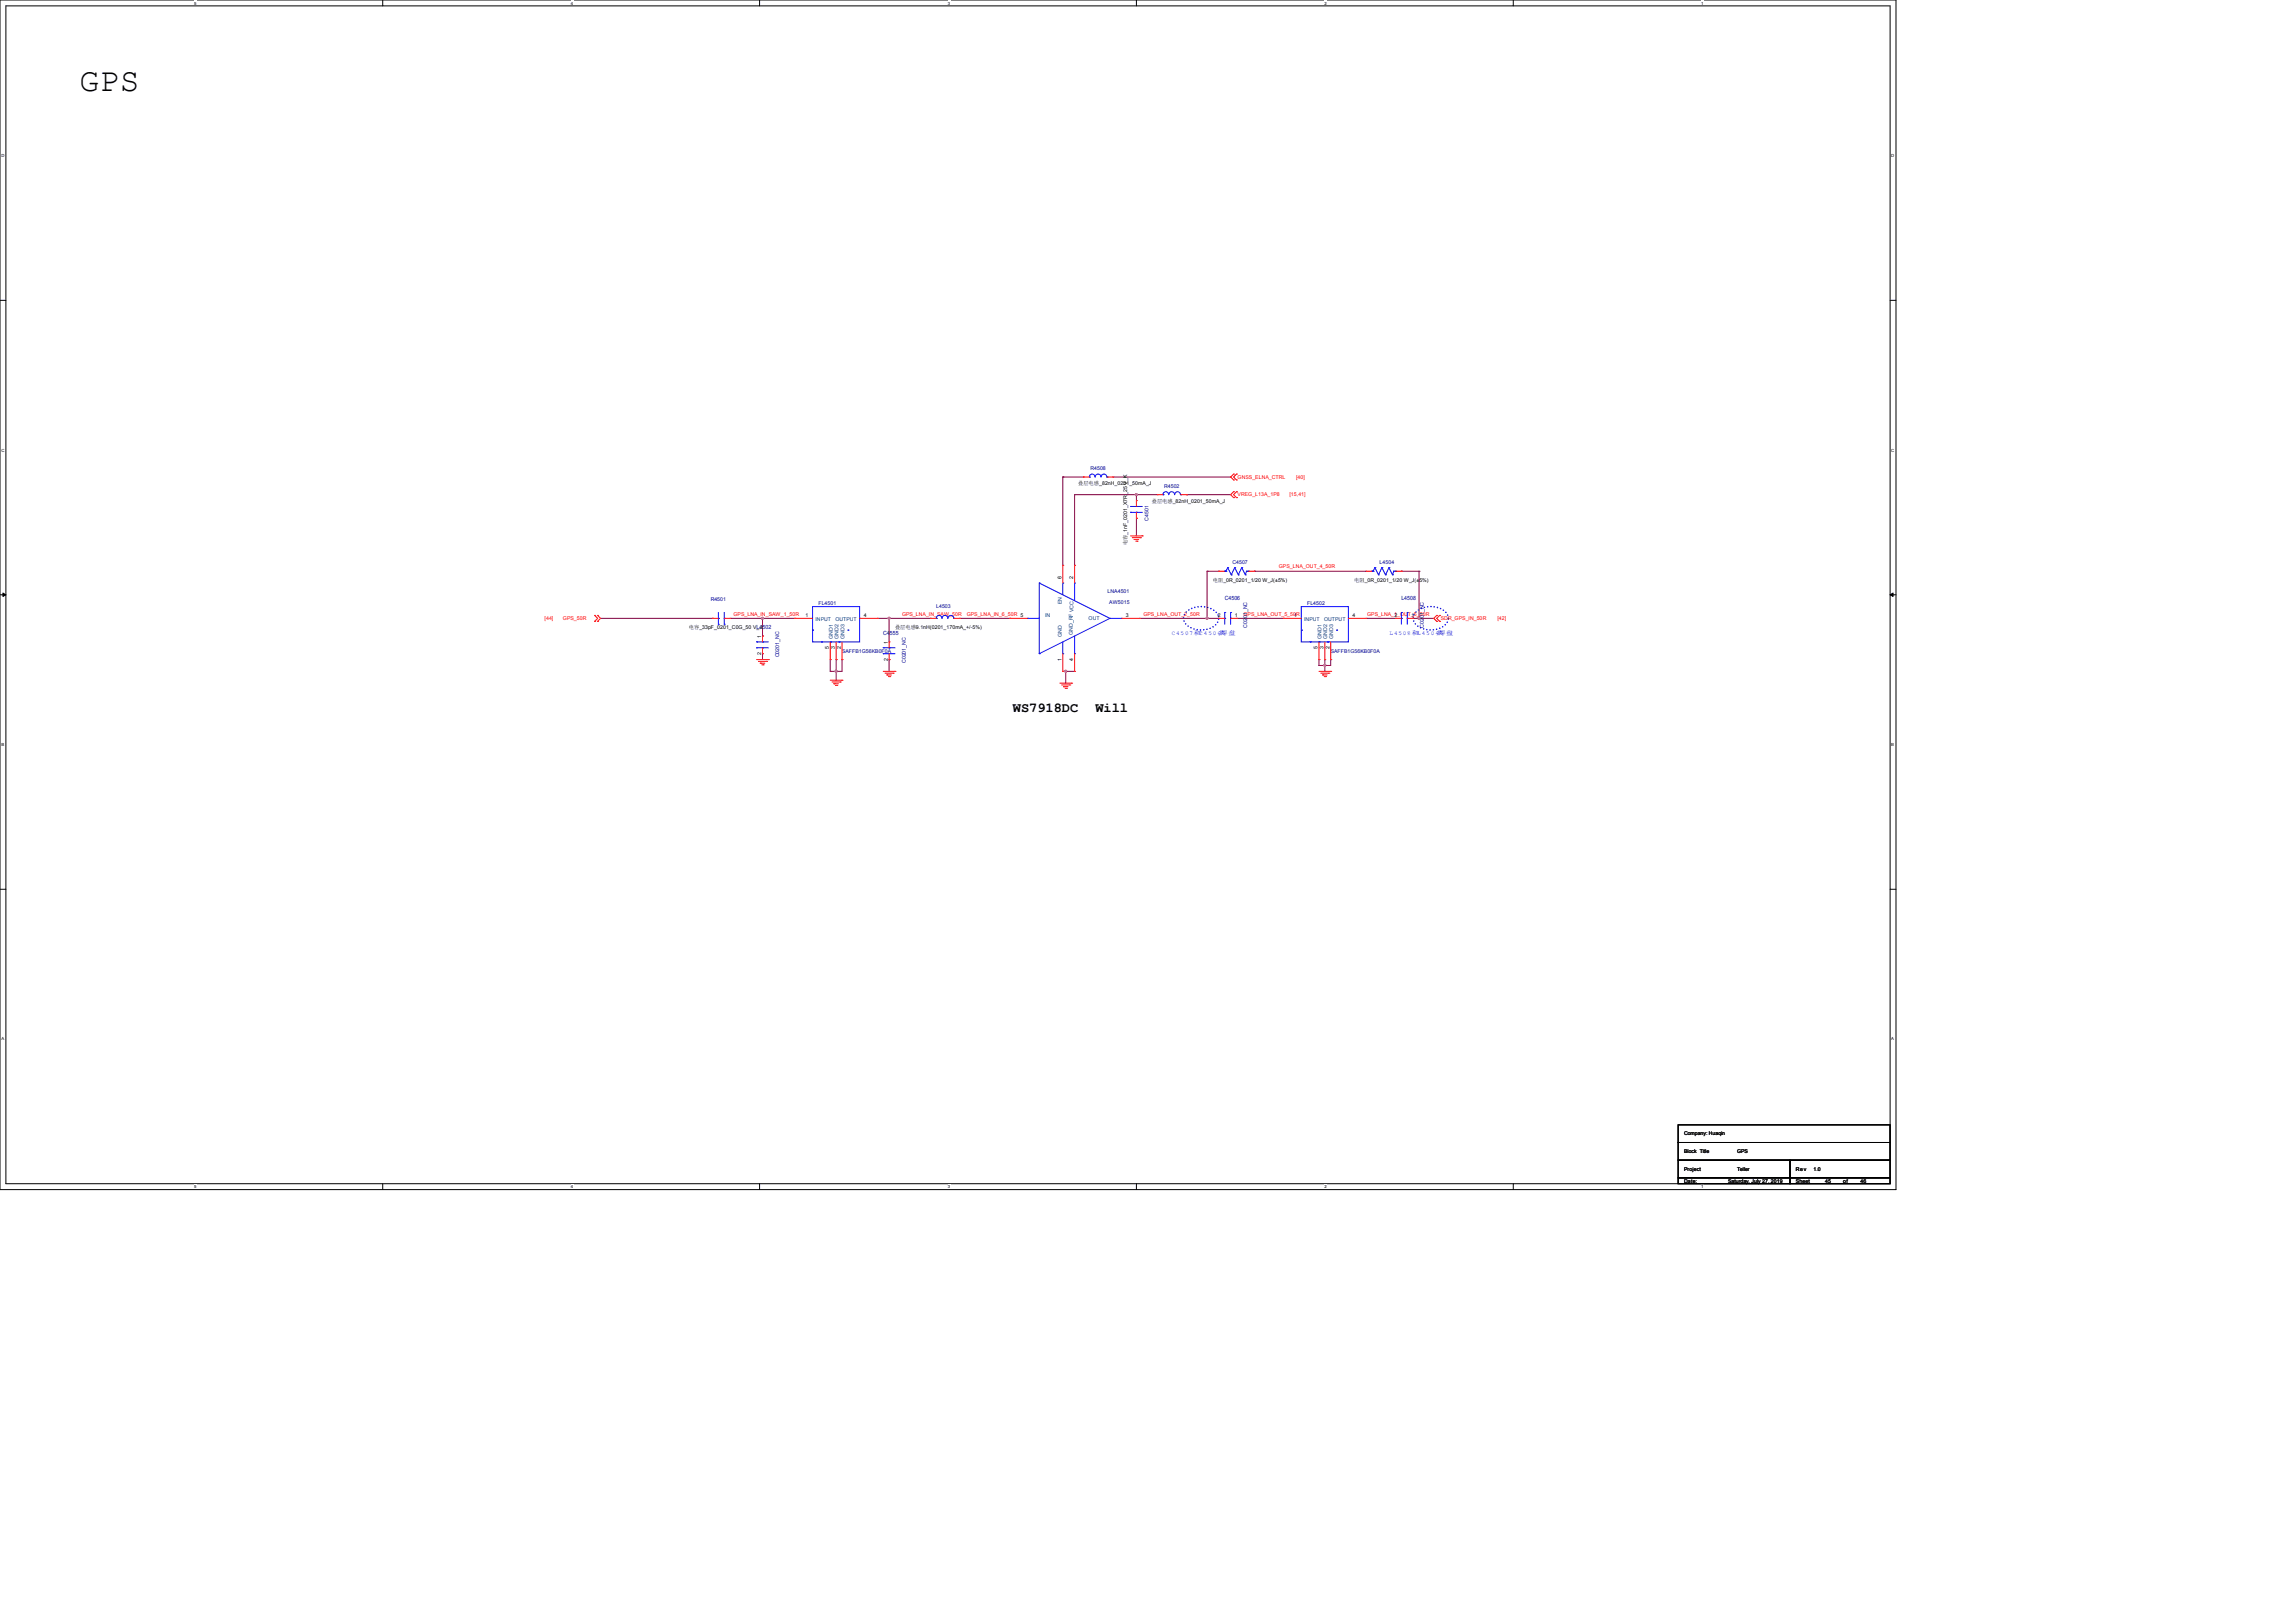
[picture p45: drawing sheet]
<svg xmlns="http://www.w3.org/2000/svg" width="297mm" height="210mm" viewBox="0 0 297 210" stroke-linecap="round" stroke-linejoin="round" font-family="sans-serif">
<defs><g id="words">
<text font-size="4.3" x="10.3" y="11.8">GPS</text>
<g font-size="1.8">
<text x="131.1" y="92.1">WS7918DC</text>
<text x="141.8" y="92.1">Will</text>
</g>
<g font-size=".8" fill="#00f">
<text x="151.6" y="82.1">C4507和C 4</text>
<text x="156.4" y="82.1">5 0 6共</text>
<text x="157.9" y="82.1">焊盘</text>
<text x="179.8" y="82.1">L4508和L 4</text>
<text x="184.6" y="82.1">5 0 4共</text>
<text x="186.1" y="82.1">焊盘</text>
</g>
<g font-size=".7">
<text x="139.5" y="62.8">叠层电感_82nH_0201_50mA_J</text>
<text x="149.1" y="65.1">叠层电感_82nH_0201_50mA_J</text>
<text x="145.9" y="70.6" transform="rotate(-90 145.9 70.6)">电容_1nF_0201_X7R_25 V_K</text>
<text x="137.4" y="74.9" transform="rotate(-90 137.4 74.9)">6</text>
<text x="138.9" y="74.9" transform="rotate(-90 138.9 74.9)">2</text>
<text x="157" y="75.3">电阻_0R_0201_1/20 W_J(±5%)</text>
<text x="175.3" y="75.3">电阻_0R_0201_1/20 W_J(±5%)</text>
<text x="89.2" y="81.4">电容_33pF_0201_C0G_50 V_J</text>
<text x="98.5" y="82.5" transform="rotate(-90 98.5 82.5)">1</text>
<text x="104.2" y="79.8">1</text>
<text x="107.3" y="84" transform="rotate(-90 107.3 84)">5</text>
<text x="108" y="84" transform="rotate(-90 108 84)">3</text>
<text x="108.8" y="84" transform="rotate(-90 108.8 84)">2</text>
<text x="111.8" y="79.8">4</text>
<text x="114.9" y="83.3" transform="rotate(-90 114.9 83.3)">1</text>
<text x="115.8" y="81.4">叠层电感9.1nH(0201_170mA_+/-5%)</text>
<text x="132.1" y="79.8">5</text>
<text x="145.7" y="79.8">3</text>
<text x="157.6" y="79.8">2</text>
<text x="159.8" y="79.8">1</text>
<text x="167.5" y="79.8">1</text>
<text x="170.5" y="84" transform="rotate(-90 170.5 84)">5</text>
<text x="171.3" y="84" transform="rotate(-90 171.3 84)">3</text>
<text x="172" y="84" transform="rotate(-90 172 84)">2</text>
<text x="175" y="79.8">4</text>
<text x="180.4" y="79.8">2</text>
<text x="182.6" y="79.8">1</text>
<text x="98.5" y="84.7" transform="rotate(-90 98.5 84.7)">2</text>
<text x="114.9" y="85.5" transform="rotate(-90 114.9 85.5)">2</text>
<text x="137.4" y="85.5" transform="rotate(-90 137.4 85.5)">1</text>
<text x="138.9" y="85.5" transform="rotate(-90 138.9 85.5)">4</text>
<text x="217.9" y="146.9">Company: Huaqin</text>
<text x="217.9" y="149.2">Block Title</text>
<text x="224.8" y="149.2">GPS</text>
<text x="217.9" y="151.5">Project</text>
<text x="217.9" y="153">Date:</text>
<text x="223.6" y="153">Saturday, July 27, 2019</text>
<text x="224.8" y="151.5">Teller</text>
<text x="232.4" y="151.5">Rev</text>
<text x="232.4" y="153">Sheet</text>
<text x="234.7" y="151.5">1.0</text>
<text x="236.2" y="153">45</text>
<text x="238.5" y="153">of</text>
<text x="240.8" y="153">46</text>
</g>
<g font-size=".7" fill="#000080">
<text x="141.1" y="60.8">R4508</text>
<text x="150.6" y="63.1">R4502</text>
<text x="148.6" y="67.4" transform="rotate(-90 148.6 67.4)">C4501</text>
<text x="92" y="77.7">R4501</text>
<text x="143.3" y="76.7">LNA4501</text>
<text x="158.5" y="77.6">C4506</text>
<text x="159.5" y="73">C4507</text>
<text x="178.5" y="73">L4504</text>
<text x="181.4" y="77.6">L4508</text>
<text x="97.9" y="81.4">L4502</text>
<text x="105.9" y="78.3">FL4501</text>
<text x="114.3" y="82.2">C4555</text>
<text x="121.2" y="78.6">L4503</text>
<text x="143.6" y="78.1">AW5015</text>
<text x="161.4" y="81.2" transform="rotate(-90 161.4 81.2)">C0201_NC</text>
<text x="169.2" y="78.3">FL4502</text>
<text x="184.3" y="81.2" transform="rotate(-90 184.3 81.2)">C0201_NC</text>
<text x="100.8" y="85" transform="rotate(-90 100.8 85)">C0201_NC</text>
<text x="109" y="84.4">SAFFB1G56KB0F0A</text>
<text x="117.2" y="85.8" transform="rotate(-90 117.2 85.8)">C0201_NC</text>
<text x="172.2" y="84.4">SAFFB1G56KB0F0A</text>
</g>
<g font-size=".7" fill="#f00">
<text x="160.2" y="62">GNSS_ELNA_CTRL</text>
<text x="160.2" y="64.2">VREG_L13A_1P8</text>
<text x="166.9" y="64.2">[15,41]</text>
<text x="167.7" y="62">[40]</text>
<text x="165.5" y="73.6">GPS_LNA_OUT_4_50R</text>
<text x="70.5" y="80.2">[44]</text>
<text x="72.9" y="80.2">GPS_50R</text>
<text x="94.9" y="79.6">GPS_LNA_IN_SAW_1_50R</text>
<text x="116.7" y="79.6">GPS_LNA_IN_SAW_50R</text>
<text x="125.1" y="79.6">GPS_LNA_IN_6_50R</text>
<text x="148" y="79.6">GPS_LNA_OUT_2_50R</text>
<text x="160.9" y="79.6">GPS_LNA_OUT_5_50R</text>
<text x="176.9" y="79.6">GPS_LNA_1_OUT_5_50R</text>
<text x="186.5" y="80.2">SDR_GPS_IN_50R</text>
<text x="193.8" y="80.2">[42]</text>
</g>
<g font-size=".7" fill="#004080">
<text x="105.5" y="80.3">INPUT</text>
<text x="107.8" y="82.7" transform="rotate(-90 107.8 82.7)">GND1</text>
<text x="108.1" y="80.3">OUTPUT</text>
<text x="108.5" y="82.7" transform="rotate(-90 108.5 82.7)">GND2</text>
<text x="109.3" y="82.7" transform="rotate(-90 109.3 82.7)">GND3</text>
<text x="135.3" y="79.9">IN</text>
<text x="137.4" y="82.4" transform="rotate(-90 137.4 82.4)">GND</text>
<text x="137.4" y="78.2" transform="rotate(-90 137.4 78.2)">EN</text>
<text x="138.9" y="82.1" transform="rotate(-90 138.9 82.1)">GND_RF VCC</text>
<text x="140.9" y="80.2">OUT</text>
<text x="168.8" y="80.3">INPUT</text>
<text x="171" y="82.7" transform="rotate(-90 171 82.7)">GND1</text>
<text x="171.4" y="80.3">OUTPUT</text>
<text x="171.8" y="82.7" transform="rotate(-90 171.8 82.7)">GND2</text>
<text x="172.5" y="82.7" transform="rotate(-90 172.5 82.7)">GND3</text>
</g>
<g font-size=".5">
<text x="25.1" y=".6">5</text>
<text x="73.9" y=".6">4</text>
<text x="122.6" y=".6">3</text>
<text x="171.4" y=".6">2</text>
<text x="220.2" y=".6">1</text>
<text x=".2" y="20.4">D</text>
<text x="244.7" y="20.4">D</text>
<text x=".2" y="58.4">C</text>
<text x="244.7" y="58.4">C</text>
<text x=".2" y="96.5">B</text>
<text x="244.7" y="96.5">B</text>
<text x=".2" y="134.6">A</text>
<text x="244.7" y="134.6">A</text>
<text x="25.1" y="153.8">5</text>
<text x="73.9" y="153.8">4</text>
<text x="122.6" y="153.8">3</text>
<text x="171.4" y="153.8">2</text>
<text x="220.2" y="153.8">1</text>
</g>
</g></defs>
<path d="M0 0h245.4v153.9h-245.4zM.8 .8h243.8v152.4h-243.8z" fill="none" stroke="#000" stroke-width=".13"/>
<g fill="#fff">
<path d="M25.1 .1h.3v.6h-.3z"/>
<path d="M25.1 153.2h.3v.6h-.3z"/>
</g>
<path d="M49.5 0v.8M49.5 153.2v.7" fill="none" stroke="#000" stroke-width=".13"/>
<g fill="#fff">
<path d="M73.9 .1h.3v.6h-.3z"/>
<path d="M73.9 153.2h.3v.6h-.3z"/>
</g>
<path d="M98.3 0v.8M98.3 153.2v.7" fill="none" stroke="#000" stroke-width=".13"/>
<g fill="#fff">
<path d="M122.7 .1h.3v.6h-.3z"/>
<path d="M122.7 153.2h.3v.6h-.3z"/>
</g>
<path d="M147.1 0v.8M147.1 153.2v.7" fill="none" stroke="#000" stroke-width=".13"/>
<g fill="#fff">
<path d="M171.4 .1h.3v.6h-.3z"/>
<path d="M171.4 153.2h.3v.6h-.3z"/>
</g>
<path d="M195.8 0v.8M195.8 153.2v.7" fill="none" stroke="#000" stroke-width=".13"/>
<g fill="#fff">
<path d="M220.2 .1h.3v.6h-.3z"/>
<path d="M220.2 153.2h.3v.6h-.3z"/>
<path d="M.2 19.8h.4v.6h-.4z"/>
<path d="M244.8 19.8h.4v.6h-.4z"/>
<path d="M.2 57.9h.4v.6h-.4z"/>
<path d="M244.8 57.9h.4v.6h-.4z"/>
</g>
<path d="M0 38.9h.8M244.6 38.9h.8" fill="none" stroke="#000" stroke-width=".13"/>
<g fill="#fff">
<path d="M.2 96h.4v.6h-.4z"/>
<path d="M244.8 96h.4v.6h-.4z"/>
</g>
<path d="M0 77h.8M244.6 77h.8" fill="none" stroke="#000" stroke-width=".13"/>
<path d="M.4 76.7l.4 .3-.4 .2zM244.6 77l.4-.3v.5z" fill="#000" stroke="#000" stroke-width=".13"/>
<g fill="#fff">
<path d="M.2 134.1h.4v.6h-.4z"/>
<path d="M244.8 134.1h.4v.6h-.4z"/>
</g>
<path d="M0 115.1h.8M244.6 115.1h.8M217.2 145.5h27.4v2.3h-27.4zM217.2 147.8h27.4v2.3h-27.4zM217.2 150.1h14.4v2.3h-14.4zM217.2 152.4h14.4v.8h-14.4zM231.6 152.4h13v.8h-13zM231.6 150.1h13v2.3h-13z" fill="none" stroke="#000" stroke-width=".13"/>
<path d="M153.5 79.2a2.95 2.95 0 0 1 3.9 0 1.15 1.15 0 0 1-.4 1.9 3 3 0 0 1-3.5-.3 1.09 1.09 0 0 1 0-1.6zM183.2 79.2a2.95 2.95 0 0 1 3.9 0 1.15 1.15 0 0 1-.3 1.9 3 3 0 0 1-3.6-.3 1.09 1.09 0 0 1 0-1.6z" fill="none" stroke="#00f" stroke-width=".21" stroke-dasharray="0 .4"/>
<g fill="none" stroke="#800040" stroke-width=".13">
<path d="M137.5 61.7h2.7M137.5 61.7h.1M137.5 61.7v11.5M139.1 73.2h.1M144 61.7h15.3M147.1 64h.1M147.1 67.1h.1M147.1 64v.8M147.1 67.1v2.2M149.7 64h-10.6v9.2M153.5 64h.1M153.5 64h5.8"/>
<path d="M156.2 73.9h.1M156.2 73.9h1.5M156.2 73.9v6.1M157.7 73.9h.1M159.3 61.7h.1M162.3 73.9h.1M162.3 73.9h14.5M181.4 73.9h2.2M181.4 73.9h.1M183.6 73.9h.1M183.6 73.9v6.1M77.7 80h14.5"/>
<path d="M92.2 80h.1M94.5 80h8.4M98.7 80h.1M98.7 84.6h.1M98.7 82.3h.1M98.7 80v2.3M98.7 84.6v.7M107.4 85.3h.1M107.4 86.9h.1M107.4 85.3v1.6M108.2 85.3h.1M108.2 86.9h.1"/>
<path d="M108.2 85.3v2.7M109 85.3h.1M109 85.3v1.6h-1.6M113.5 80h6.9M115.1 80h.1M115.1 85.3h.1M115.1 80v3.1M115.1 85.3v1.6M120.4 80h.1M124.2 80h6.5M130.7 80h.1M137.5 86.9h1.6"/>
<path d="M137.9 86.9h.1M137.9 86.9v1.5M147.4 80h10.3M156.2 80h.1M160 80h6.1M166.1 80h.1M170.7 85.3h.1M170.7 86.1h.1M170.7 85.3v.8M171.4 86.1h.1M171.4 85.3v1.6M172.2 85.3h.1"/>
<path d="M172.2 85.3v.8h-1.5M176.8 80h3.8M180.6 80h.1M182.9 80h2.6M182.9 80h.1M183.6 80h.1"/>
</g>
<g fill="#f0f" stroke="#f0f" stroke-width=".13">
<circle cx="147.1" cy="64" r=".14"/>
<circle cx="137.9" cy="86.9" r=".14"/>
<circle cx="98.7" cy="80" r=".14"/>
<circle cx="108.2" cy="86.9" r=".14"/>
<circle cx="171.4" cy="86.1" r=".14"/>
<circle cx="156.2" cy="80" r=".14"/>
<circle cx="183.6" cy="80" r=".14"/>
<circle cx="115.1" cy="80" r=".14"/>
</g>
<g fill="none" stroke="#f00" stroke-width=".13">
<path d="M77 79.6h.1M77 79.6l.3 .4-.3 .4M77.3 79.6h.1M77.3 79.6l.4 .4-.4 .4M137.5 73.2h.1M137.5 73.2v2.2M139.1 73.2h.1M139.1 73.2v2.2M140.2 61.7h.1M140.2 61.7h.8M143.3 61.7h.7M144 61.7h.1"/>
<path d="M146.3 69.3h1.5M146.5 69.6h1.1M146.8 69.8h.6M146.8 69.8h.1M147 70h.2M147.1 64.8h.1M147.1 67.1h.1M147.1 64.8v.7M147.1 66.3v.8M147.2 70h.1M147.6 69.6h.1M147.8 69.3h.1"/>
<path d="M149.7 64h.1M149.7 64h.8M152.8 64h.7M153.5 64h.1M157.7 73.9h.1M157.7 73.9h.8M159.6 61.3h.1M159.6 62.1h.1M159.6 63.6h.1M159.6 64.4h.1M159.6 61.3l-.3 .4 .3 .4M159.6 63.6l-.3 .4 .3 .4"/>
<path d="M160 61.3l-.4 .4 .4 .4M160 63.6l-.4 .4 .4 .4M160 62.1h.1M160 61.3h.1M160 64.4h.1M160 63.6h.1M161.5 73.9h.8M162.3 73.9h.1M176.8 73.9h.1M176.8 73.9h.7M180.6 73.9h.8M181.4 73.9h.1"/>
<path d="M185.9 79.6h.1M185.9 79.6l-.4 .4 .4 .4M186.3 79.6l-.4 .4 .4 .4M186.3 79.6h.1M77 80.4h.1M77.3 80.4h.1M92.2 80h.1M92.2 80h.8M93.7 80h.8M94.5 80h.1M97.9 85.3h1.5M98.1 85.6h1.1"/>
<path d="M98.4 85.8h.6M98.4 85.8h.1M98.6 86h.2M98.7 82.3h.1M98.7 84.6h.1M98.7 82.3v.8M98.7 83.8v.8M98.8 86h.1M99.2 85.6h.1M99.4 85.3h.1M102.9 80h2.3M102.9 80h.1"/>
<path d="M107.4 85.3h.1M107.4 88h1.6M107.4 83.1v2.2M107.7 88.2h1M107.9 88.5h.6M107.9 88.5h.1M108.1 88.7h.2M108.2 85.3h.1M108.2 83.1v2.2M108.3 88.7h.1M108.7 88.2h.1M109 88h.1"/>
<path d="M109 85.3h.1M109 83.1v2.2M111.3 80h2.2M113.5 80h.1M114.3 86.9h1.5M114.5 87.1h1.1M114.8 87.3h.6M114.8 87.3h.1M115 87.5h.1M115.1 83.1h.1M115.1 85.3h.1M115.1 83.1v.7"/>
<path d="M115.1 84.6v.7M115.1 87.5h.1M115.6 87.1h.1M115.8 86.9h.1M120.4 80h.1M120.4 80h.8M123.4 80h.8M124.2 80h.1M130.7 80h.1M130.7 80h2.3M137.2 88.4h1.5M137.4 88.6h1.1"/>
<path d="M137.5 86.9h.1M137.5 84.6v2.3M137.6 88.9h.6M137.6 88.9h.1M137.8 89.1h.2M138 89.1h.1M138.5 88.6h.1M138.7 88.4h.1M139.1 86.9h.1M139.1 84.6v2.3M145.2 80h2.2M147.4 80h.1"/>
<path d="M157.7 80h.1M157.7 80h.8M159.3 80h.7M160 80h.1M166.1 80h2.3M166.1 80h.1M170.7 85.3h.1M170.7 86.9h1.5M170.7 83.1v2.2M170.9 87.1h1.1M171.2 87.3h.5M171.2 87.3h.1"/>
<path d="M171.4 87.5h.1M171.4 85.3h.1M171.4 83.1v2.2M171.5 87.5h.1M172 87.1h.1M172.2 86.9h.1M172.2 85.3h.1M172.2 83.1v2.2M174.5 80h2.3M176.8 80h.1M180.6 80h.1M180.6 80h.8"/>
<path d="M182.1 80h.8M182.9 80h.1M185.9 80.4h.1M186.3 80.4h.1"/>
</g>
<g fill="none" stroke="#00f" stroke-width=".13">
<path d="M93 79.2v1.6M93.7 79.2v1.6M105.2 78.5h6.1v4.6h-6.1zM134.5 75.4h.1M134.5 75.4v9.2M134.5 75.4l9.1 4.6M137.5 75.4h.1M137.5 75.4v1.6M139.1 75.4h.1M139.1 75.4v2.3M141 61.7h.1M141 61.7a.37 .37 0 0 1 .3-.4 .37 .37 0 0 1 .4 .4"/>
<path d="M141.7 61.7a.37 .37 0 0 1 .4-.4 .37 .37 0 0 1 .4 .4 .38 .38 0 0 1 .4-.4 .38 .38 0 0 1 .3 .4M143.3 61.7h.1M146.3 65.5h.1M146.3 66.3h.1M146.3 65.5h1.5M146.3 66.3h1.5M147.1 65.5h.1M147.1 66.3h.1M150.5 64h.1M150.5 64a.37 .37 0 0 1 .4-.4 .37 .37 0 0 1 .3 .4 .38 .38 0 0 1 .4-.4 .38 .38 0 0 1 .4 .4M152 64a.37 .37 0 0 1 .4-.4 .37 .37 0 0 1 .4 .4M152.8 64h.1"/>
<path d="M158.5 73.9h.1M158.5 79.2h.1M158.5 79.2v1.6M158.6 73.9h.1M158.9 73.4h.1M158.9 73.4l-.3 .5M158.9 73.4l.4 1M159.3 79.2h.1M159.3 79.2v1.6M159.3 74.4h.1M159.8 73.4h.1M159.8 73.4l-.5 1"/>
<path d="M159.8 73.4l.5 1M160.3 74.4h.1M160.7 73.4h.1M160.7 73.4l-.4 1M160.7 73.4l.5 1M161.2 74.4h.1M161.3 73.9h.1M161.3 73.9l-.1 .5M161.3 73.9h.2M161.5 73.9h.1M168.4 78.5h6.1v4.6h-6.1zM177.5 73.9h.1"/>
<path d="M177.5 73.9h.2M177.7 73.9h.1M177.9 73.4h.1M177.9 73.4l-.2 .5M177.9 73.4l.5 1M178.4 74.4h.1M178.8 73.4h.1M178.8 73.4l-.4 1M178.8 73.4l.5 1M179.3 74.4h.1M179.7 73.4h.1M179.7 73.4l-.4 1"/>
<path d="M179.7 73.4l.5 1M180.2 74.4h.1M180.4 73.9h.1M180.4 73.9l-.2 .5M180.4 73.9h.2M180.6 73.9h.1M181.4 79.2h.1M181.4 79.2v1.6M182.1 79.2h.1M182.1 79.2v1.6M93 80h.1M93 80.8h.1"/>
<path d="M93.7 80.8h.1M93.7 80h.1M97.9 83.1h.1M97.9 83.8h.1M97.9 83.8h1.5M97.9 83.1h1.5M98.7 83.1h.1M98.7 83.8h.1M105.2 81.5h.1M106.3 83.1h.1M107.4 83.1h.1M108.6 83.1h.1"/>
<path d="M109.7 81.5h.1M114.3 83.8h.1M114.3 84.6h.1M114.3 83.8h1.5M114.3 84.6h1.5M115.1 83.8h.1M115.1 84.6h.1M121.2 80h.1M121.2 80a.37 .37 0 0 1 .3-.4 .37 .37 0 0 1 .4 .4 .38 .38 0 0 1 .4-.4 .38 .38 0 0 1 .4 .4M122.7 80a.37 .37 0 0 1 .4-.4 .37 .37 0 0 1 .3 .4M123.4 80h.1M133 80h1.5"/>
<path d="M133 80h.1M134.5 84.6h.1M137.5 84.6h.1M137.5 83.1v1.5M139.1 84.6h.1M139.1 82.3v2.3M143.6 80h.1M143.6 80h1.6M143.6 80l-9.1 4.6M145.2 80h.1M158.5 80h.1M159.3 80h.1"/>
<path d="M168.4 81.5h.1M169.5 83.1h.1M170.7 83.1h.1M171.8 83.1h.1M173 81.5h.1M181.4 80h.1M182.1 80h.1"/>
</g>
<use href="#words"/>
</svg>
